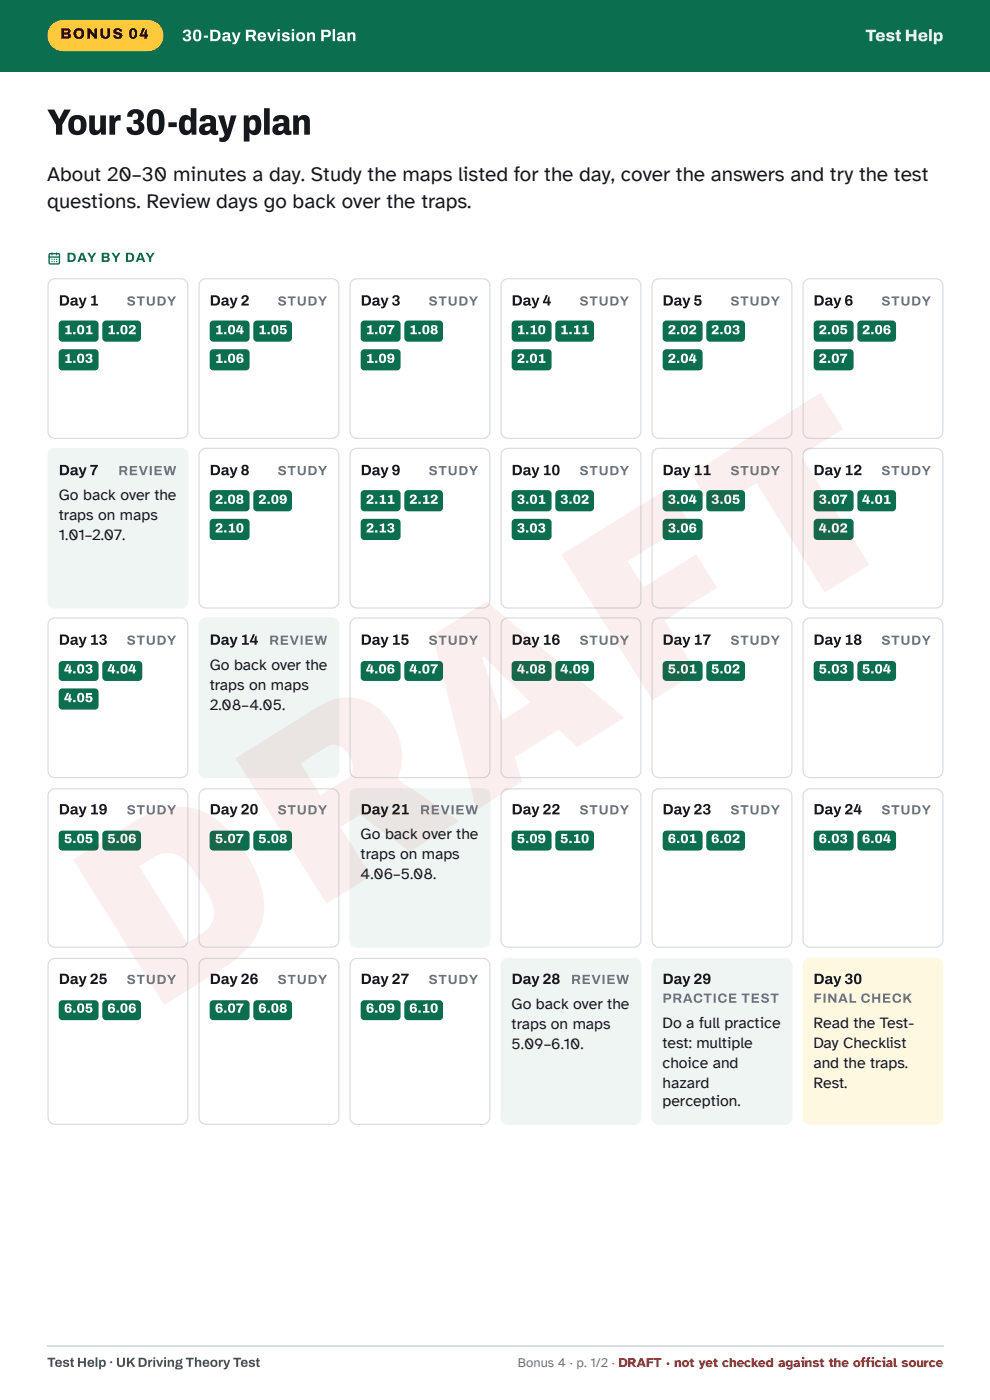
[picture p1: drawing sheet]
<svg xmlns="http://www.w3.org/2000/svg" width="210mm" height="297mm" viewBox="0 0 210 297" stroke-linecap="round" stroke-linejoin="round" font-family="sans-serif">
<defs><g id="words">
<text font-size="52.9" fill="#0b6e4f" x="31.9" y="215.1" transform="rotate(-32 31.9 215.1)">DRAFT</text>
<text font-size="7.8" fill="#16181d" x="10" y="28.6">Your30-dayplan</text>
<g font-size="4.4" fill="#16181d">
<text x="10" y="38.4">About 20–30 minutes a day. Study the maps listed for the day, cover the answers and try the test</text>
<text x="10" y="44.2">questions. Review days go back over the traps.</text>
</g>
<g font-size="3.5" fill="#fff">
<text x="38.6" y="8.7">30-Day Revision Plan</text>
<text x="183.4" y="8.7">Test Help</text>
</g>
<g font-size="3.3" fill="#16181d">
<text x="12.5" y="106.1">Go back over the</text>
<text x="12.5" y="110.3">traps on maps</text>
<text x="12.5" y="114.6">1.01–2.07.</text>
<text x="44.5" y="142.1">Go back over the</text>
<text x="44.5" y="146.3">traps on maps</text>
<text x="44.5" y="150.5">2.08–4.05.</text>
<text x="76.5" y="178.1">Go back over the</text>
<text x="76.5" y="182.3">traps on maps</text>
<text x="76.5" y="186.5">4.06–5.08.</text>
<text x="108.5" y="214">Go back over the</text>
<text x="108.5" y="218.3">traps on maps</text>
<text x="140.5" y="218">Do a full practice</text>
<text x="172.5" y="218">Read the Test-</text>
<text x="108.5" y="222.5">5.09–6.10.</text>
<text x="140.5" y="222.2">test: multiple</text>
<text x="140.5" y="226.5">choice and</text>
<text x="172.5" y="222.2">Day Checklist</text>
<text x="172.5" y="226.5">and the traps.</text>
<text x="140.5" y="230.7">hazard</text>
<text x="172.5" y="230.7">Rest.</text>
<text x="140.5" y="234.7">perception.</text>
</g>
<text font-size="3.2" fill="#1a1400" x="12.8" y="8.2">BONUS 04</text>
<g font-size="3.2" fill="#16181d">
<text x="12.5" y="64.8">Day 1</text>
<text x="44.5" y="64.8">Day 2</text>
<text x="76.5" y="64.8">Day 3</text>
<text x="108.5" y="64.8">Day 4</text>
<text x="140.5" y="64.8">Day 5</text>
<text x="172.5" y="64.8">Day 6</text>
<text x="12.5" y="100.8">Day 7</text>
<text x="44.5" y="100.8">Day 8</text>
<text x="76.5" y="100.8">Day 9</text>
<text x="108.5" y="100.8">Day 10</text>
<text x="140.5" y="100.8">Day 11</text>
<text x="172.5" y="100.8">Day 12</text>
<text x="12.5" y="136.8">Day 13</text>
<text x="44.5" y="136.8">Day 14</text>
<text x="76.5" y="136.8">Day 15</text>
<text x="108.5" y="136.8">Day 16</text>
<text x="140.5" y="136.8">Day 17</text>
<text x="172.5" y="136.8">Day 18</text>
<text x="12.5" y="172.8">Day 19</text>
<text x="44.5" y="172.8">Day 20</text>
<text x="76.5" y="172.8">Day 21</text>
<text x="108.5" y="172.8">Day 22</text>
<text x="140.5" y="172.8">Day 23</text>
<text x="172.5" y="172.8">Day 24</text>
<text x="12.5" y="208.8">Day 25</text>
<text x="44.5" y="208.8">Day 26</text>
<text x="76.5" y="208.8">Day 27</text>
<text x="108.5" y="208.8">Day 28</text>
<text x="140.5" y="208.8">Day 29</text>
<text x="172.5" y="208.8">Day 30</text>
</g>
<text font-size="2.8" fill="#095a41" x="14.1" y="55.6">DAY BY DAY</text>
<g font-size="2.8" fill="#6b7280">
<text x="26.9" y="64.8">STUDY</text>
<text x="58.9" y="64.8">STUDY</text>
<text x="90.9" y="64.8">STUDY</text>
<text x="122.9" y="64.8">STUDY</text>
<text x="154.9" y="64.8">STUDY</text>
<text x="186.9" y="64.8">STUDY</text>
<text x="25.1" y="100.8">REVIEW</text>
<text x="58.9" y="100.8">STUDY</text>
<text x="90.9" y="100.8">STUDY</text>
<text x="122.9" y="100.8">STUDY</text>
<text x="154.9" y="100.8">STUDY</text>
<text x="186.9" y="100.8">STUDY</text>
<text x="26.9" y="136.8">STUDY</text>
<text x="57.1" y="136.8">REVIEW</text>
<text x="90.9" y="136.8">STUDY</text>
<text x="122.9" y="136.8">STUDY</text>
<text x="154.9" y="136.8">STUDY</text>
<text x="186.9" y="136.8">STUDY</text>
<text x="26.9" y="172.8">STUDY</text>
<text x="58.9" y="172.8">STUDY</text>
<text x="89.1" y="172.8">REVIEW</text>
<text x="122.9" y="172.8">STUDY</text>
<text x="154.9" y="172.8">STUDY</text>
<text x="186.9" y="172.8">STUDY</text>
<text x="26.9" y="208.8">STUDY</text>
<text x="58.9" y="208.8">STUDY</text>
<text x="90.9" y="208.8">STUDY</text>
<text x="121.1" y="208.8">REVIEW</text>
<text x="140.5" y="212.7">PRACTICE TEST</text>
<text x="172.5" y="212.7">FINAL CHECK</text>
<text x="109.8" y="290">Bonus 4 · p. 1/2 · DRAFT · not yet checked against the official source</text>
</g>
<g font-size="2.8" fill="#fff">
<text x="13.6" y="70.9">1.01</text>
<text x="22.7" y="70.9">1.02</text>
<text x="45.6" y="70.9">1.04</text>
<text x="54.7" y="70.9">1.05</text>
<text x="77.6" y="70.9">1.07</text>
<text x="86.7" y="70.9">1.08</text>
<text x="109.6" y="70.9">1.10</text>
<text x="118.7" y="70.9">1.11</text>
<text x="141.6" y="70.9">2.02</text>
<text x="150.7" y="70.9">2.03</text>
<text x="173.6" y="70.9">2.05</text>
<text x="182.7" y="70.9">2.06</text>
<text x="13.6" y="77">1.03</text>
<text x="45.6" y="77">1.06</text>
<text x="77.6" y="77">1.09</text>
<text x="109.6" y="77">2.01</text>
<text x="141.6" y="77">2.04</text>
<text x="173.6" y="77">2.07</text>
<text x="45.6" y="106.9">2.08</text>
<text x="54.7" y="106.9">2.09</text>
<text x="77.6" y="106.9">2.11</text>
<text x="86.7" y="106.9">2.12</text>
<text x="109.6" y="106.9">3.01</text>
<text x="118.7" y="106.9">3.02</text>
<text x="141.6" y="106.9">3.04</text>
<text x="150.7" y="106.9">3.05</text>
<text x="173.6" y="106.9">3.07</text>
<text x="182.7" y="106.9">4.01</text>
<text x="45.6" y="113">2.10</text>
<text x="77.6" y="113">2.13</text>
<text x="109.6" y="113">3.03</text>
<text x="141.6" y="113">3.06</text>
<text x="173.6" y="113">4.02</text>
<text x="13.6" y="142.9">4.03</text>
<text x="22.7" y="142.9">4.04</text>
<text x="77.6" y="142.9">4.06</text>
<text x="86.7" y="142.9">4.07</text>
<text x="109.6" y="142.9">4.08</text>
<text x="118.7" y="142.9">4.09</text>
<text x="141.6" y="142.9">5.01</text>
<text x="150.7" y="142.9">5.02</text>
<text x="173.6" y="142.9">5.03</text>
<text x="182.7" y="142.9">5.04</text>
<text x="13.6" y="149">4.05</text>
<text x="13.6" y="178.9">5.05</text>
<text x="22.7" y="178.9">5.06</text>
<text x="45.6" y="178.9">5.07</text>
<text x="54.7" y="178.9">5.08</text>
<text x="109.6" y="178.9">5.09</text>
<text x="118.7" y="178.9">5.10</text>
<text x="141.6" y="178.9">6.01</text>
<text x="150.7" y="178.9">6.02</text>
<text x="173.6" y="178.9">6.03</text>
<text x="182.7" y="178.9">6.04</text>
<text x="13.6" y="214.8">6.05</text>
<text x="22.7" y="214.8">6.06</text>
<text x="45.6" y="214.8">6.07</text>
<text x="54.7" y="214.8">6.08</text>
<text x="77.6" y="214.8">6.09</text>
<text x="86.7" y="214.8">6.10</text>
</g>
<text font-size="2.8" fill="#4a505c" x="10" y="290">Test Help · UKDriving Theory Test</text>
</g></defs>
<path d="M0 0h209.9v15.1h-209.9z" fill="#0b6e4f"/>
<path d="M11 5.2l.9-.6 1.2-.4h18.3a3.3 3.3 0 0 1 3.3 3.3 3.3 3.3 0 0 1-3.3 3.3h-18a3.3 3.3 0 0 1-3.1-2 3.3 3.3 0 0 1 .7-3.6z" fill="#ffc93c"/>
<path d="M10.4 54.5h2.2M10.5 53.9h2v2h-2zM11 53.7v.4M11 55h.1M11 55.5h.1M11.5 55h.1M11.5 55.5h.1M12 53.7v.4M12 55h.1M12 55.5h.1" fill="none" stroke="#0b6e4f" stroke-width=".29"/>
<path d="M10.6 59.6l.5-.4 .6-.1h26.7a1.47 1.47 0 0 1 1.4 1.5v30.9a1.47 1.47 0 0 1-1.4 1.5h-26.7a1.47 1.47 0 0 1-1.5-1.5v-30.9l.1-.6z" fill="none" stroke="#d9dde3" stroke-width=".26"/>
<g fill="#0b6e4f">
<path d="M12.7 68.2l.5-.2h6.9a.8 .8 0 0 1 .8 .8v2.9a.8 .8 0 0 1-.8 .8h-6.9a.8 .8 0 0 1-.8-.8v-2.9z"/>
<path d="M21.9 68.2l.6-.2h6.6a.8 .8 0 0 1 .8 .8v2.9a.8 .8 0 0 1-.8 .8h-6.6a.8 .8 0 0 1-.8-.8v-2.9z"/>
</g>
<path d="M42.6 59.6l.5-.4 .6-.1h26.7a1.47 1.47 0 0 1 1.4 1.5v30.9a1.47 1.47 0 0 1-1.4 1.5h-26.7a1.47 1.47 0 0 1-1.5-1.5v-30.9l.1-.6z" fill="none" stroke="#d9dde3" stroke-width=".26"/>
<g fill="#0b6e4f">
<path d="M44.7 68.2l.5-.2h6.9a.8 .8 0 0 1 .8 .8v2.9a.8 .8 0 0 1-.8 .8h-6.9a.8 .8 0 0 1-.8-.8v-2.9z"/>
<path d="M53.9 68.2l.6-.2h6.6a.8 .8 0 0 1 .8 .8v2.9a.8 .8 0 0 1-.8 .8h-6.6a.8 .8 0 0 1-.8-.8v-2.9z"/>
</g>
<path d="M74.6 59.6l.5-.4 .6-.1h26.7a1.47 1.47 0 0 1 1.4 1.5v30.9a1.47 1.47 0 0 1-1.4 1.5h-26.7a1.47 1.47 0 0 1-1.5-1.5v-30.9l.1-.6z" fill="none" stroke="#d9dde3" stroke-width=".26"/>
<g fill="#0b6e4f">
<path d="M76.7 68.2l.6-.2h6.8a.8 .8 0 0 1 .8 .8v2.9a.8 .8 0 0 1-.8 .8h-6.8a.8 .8 0 0 1-.8-.8v-2.9z"/>
<path d="M86 68.2l.5-.2h6.6a.8 .8 0 0 1 .8 .8v2.9a.8 .8 0 0 1-.8 .8h-6.6a.8 .8 0 0 1-.8-.8v-2.9z"/>
</g>
<path d="M106.7 59.6l.4-.4 .6-.1h26.7a1.47 1.47 0 0 1 1.5 1.5v30.9a1.47 1.47 0 0 1-1.5 1.5h-26.7a1.47 1.47 0 0 1-1.5-1.5v-30.9l.1-.6z" fill="none" stroke="#d9dde3" stroke-width=".26"/>
<g fill="#0b6e4f">
<path d="M108.7 68.2l.6-.2h6.8a.8 .8 0 0 1 .8 .8v2.9a.8 .8 0 0 1-.8 .8h-6.8a.8 .8 0 0 1-.8-.8v-2.9z"/>
<path d="M118 68.2l.5-.2h6.6a.8 .8 0 0 1 .8 .8v2.9a.8 .8 0 0 1-.8 .8h-6.6a.8 .8 0 0 1-.8-.8v-2.9z"/>
</g>
<path d="M138.7 59.6l.5-.4 .5-.1h26.7a1.47 1.47 0 0 1 1.5 1.5v30.9a1.47 1.47 0 0 1-1.5 1.5h-26.7a1.47 1.47 0 0 1-1.5-1.5v-30.9l.2-.6z" fill="none" stroke="#d9dde3" stroke-width=".26"/>
<g fill="#0b6e4f">
<path d="M140.7 68.2l.6-.2h6.9a.8 .8 0 0 1 .8 .8v2.9a.8 .8 0 0 1-.8 .8h-6.9a.8 .8 0 0 1-.8-.8v-2.9z"/>
<path d="M150 68.2l.6-.2h6.6a.8 .8 0 0 1 .8 .8v2.9a.8 .8 0 0 1-.8 .8h-6.6a.8 .8 0 0 1-.8-.8v-2.9z"/>
</g>
<path d="M170.7 59.6l.5-.4 .5-.1h26.7a1.47 1.47 0 0 1 1.5 1.5v30.9a1.47 1.47 0 0 1-1.5 1.5h-26.7a1.47 1.47 0 0 1-1.4-1.5v-30.9l.1-.6z" fill="none" stroke="#d9dde3" stroke-width=".26"/>
<g fill="#0b6e4f">
<path d="M172.7 68.2l.6-.2h6.9a.8 .8 0 0 1 .8 .8v2.9a.8 .8 0 0 1-.8 .8h-6.9a.8 .8 0 0 1-.8-.8v-2.9z"/>
<path d="M182 68.2l.6-.2h6.6a.8 .8 0 0 1 .8 .8v2.9a.8 .8 0 0 1-.8 .8h-6.6a.8 .8 0 0 1-.8-.8v-2.9z"/>
</g>
<path d="M10.6 203.8l.5-.4 .6-.1h26.7a1.47 1.47 0 0 1 1.4 1.5v32.3a1.47 1.47 0 0 1-1.4 1.4h-26.7a1.47 1.47 0 0 1-1.5-1.4v-32.3l.1-.6zM42.6 203.8l.5-.4 .6-.1h26.7a1.47 1.47 0 0 1 1.4 1.5v32.3a1.47 1.47 0 0 1-1.4 1.4h-26.7a1.47 1.47 0 0 1-1.5-1.4v-32.3l.1-.6zM74.6 203.8l.5-.4 .6-.1h26.7a1.47 1.47 0 0 1 1.4 1.5v32.3a1.47 1.47 0 0 1-1.4 1.4h-26.7a1.47 1.47 0 0 1-1.5-1.4v-32.3l.1-.6z" fill="none" stroke="#d9dde3" stroke-width=".26"/>
<g fill="#eef5f3">
<path d="M106.1 203.2h29.9v35.5h-29.9z"/>
<path d="M138.1 203.2h29.9v35.5h-29.9z"/>
</g>
<path d="M170.1 203.2h29.9v35.5h-29.9z" fill="#fff8e1"/>
<path d="M10.1 285.6h189.9" fill="none" stroke="#d9dde3" stroke-width=".26"/>
<use href="#words"/>
</svg>
